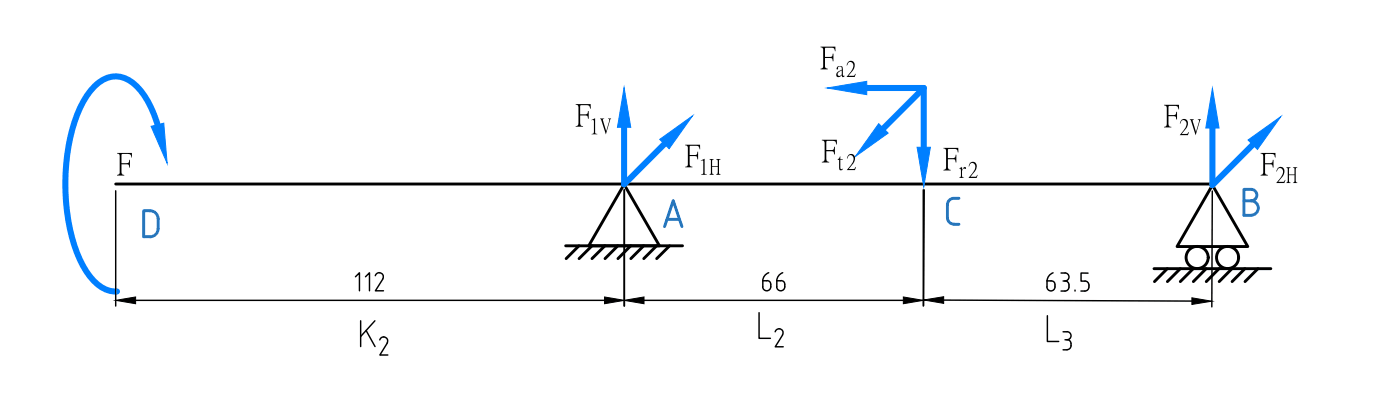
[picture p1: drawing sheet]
<svg xmlns="http://www.w3.org/2000/svg" width="245mm" height="69mm" viewBox="0 0 245 69" stroke-linecap="round" stroke-linejoin="round" font-family="sans-serif">
<!-- layer: AM_0 -->
<g fill="none" stroke="#000" stroke-width=".51">
<path d="M20.3 32.2h192.2M109.4 32.3l6.2 10.7h-12.4zM212.6 32.4l6.2 10.8h-12.4zM99.2 43h20.5M101.5 43l-2.2 2.3M103.8 43l-2.3 2.3M106.1 43l-2.3 2.3M108.3 43l-2.2 2.3M110.6 43l-2.3 2.3M112.8 43l-2.2 2.3M115.1 43l-2.2 2.3M117.4 43l-2.3 2.3"/>
<path d="M202.3 47h20.5M204.6 47l-2.2 2.3M206.9 47l-2.2 2.3M209.2 47l-2.3 2.3M211.5 47l-2.3 2.3M213.7 47l-2.2 2.3M216 47l-2.3 2.3M218.3 47l-2.3 2.3M220.5 47l-2.2 2.3"/>
<circle cx="209.9" cy="45.1" r="1.94"/>
<circle cx="215.2" cy="45.1" r="1.94"/>
</g>
<!-- layer: AM_5 -->
<path d="M152 15.4h10M162 15.4v10.4M162 15.4l-7.1 7.1M27.7 22.1a15.1 15.1 0 0 0-4.3-7.5 4.6 4.6 0 0 0-6.5 .2 17.7 17.7 0 0 0-4.6 9.3 37 37 0 0 0 1.3 20.3 11.9 11.9 0 0 0 4.3 5.9l.8 .4 .9 .3h.9M109.4 22.3v10l7.1-7.1M212.6 22.4v10l7-7.1" fill="none" stroke="#007fff" stroke-width="1.1"/>
<g fill="#007fff" stroke="#007fff" stroke-width=".18">
<path d="M160.8 25.8h2.3l-1.1 6.9z"/>
<path d="M154.1 21.6l1.6 1.7-5.7 4.1z"/>
<path d="M109.4 15.3l1.2 7h-2.3z"/>
<path d="M115.7 24.4l5.7-4.1-4.1 5.7z"/>
<path d="M212.6 15.5l1.1 6.9h-2.3z"/>
<path d="M218.8 24.5l5.7-4.1-4 5.8z"/>
<path d="M145 15.4l7-1.2v2.4z"/>
<path d="M26.5 22.1l2.2-.5 .6 7z"/>
</g>
<!-- layer: AM_0 -->
<g fill="#000">
<path d="M100.9 18.2h2.7v.8h-.1a.56 .56 0 0 0-.8-.6h-.9l-.1 .2v1.4h.9a.44 .44 0 0 0 .5-.6h.1v1.4h-.1a.44 .44 0 0 0-.5-.6h-.9v1.3a.44 .44 0 0 0 .5 .6v.1h-1.3v-.1a.48 .48 0 0 0 .5-.7v-2.5a.43 .43 0 0 0-.5-.6zM143.9 8.2h2.6v.8h-.1a.56 .56 0 0 0-.7-.6h-1l-.1 .1v1.5h.9a.44 .44 0 0 0 .5-.6h.1v1.3h-.1a.43 .43 0 0 0-.5-.5h-.9v1.3a.44 .44 0 0 0 .5 .5v.1h-1.2v-.1a.45 .45 0 0 0 .4-.6v-2.6a.42 .42 0 0 0-.4-.5zM148.7 10.8l.3-.1h.4l.3 .1 .1 .4-.1 .9-1 1.2h1l.3-.4-.2 .6h-1.4l.9-1.1 .3-.8-.1-.5-.3-.2h-.4l-.4 .6zM204.1 18.3h2.6v.8h-.1a.56 .56 0 0 0-.7-.6h-.9l-.1 .2v1.4h.8a.44 .44 0 0 0 .5-.5h.2v1.3h-.2a.44 .44 0 0 0-.5-.6h-.8v1.3a.44 .44 0 0 0 .5 .6v.1h-1.3v-.1a.48 .48 0 0 0 .5-.6v-2.6a.43 .43 0 0 0-.5-.5zM20.5 26.8h2.6v.8h-.1a.56 .56 0 0 0-.7-.7h-.8l-.2 .2v1.5h.9a.43 .43 0 0 0 .5-.6h.1v1.3h-.1a.41 .41 0 0 0-.1-.4 .41 .41 0 0 0-.4-.1h-.9v1.3a.44 .44 0 0 0 .5 .5v.1h-1.3v-.1a.46 .46 0 0 0 .5-.6v-2.6a.42 .42 0 0 0-.5-.5zM103.7 21l.6-.3v2.5l.4 .3-1-.1a.32 .32 0 0 0 .4-.3v-1.9a.24 .24 0 0 0-.1-.2 .24 .24 0 0 0-.3 .1zM105.2 20.7l.7 .1a.36 .36 0 0 0-.2 .3 .36 .36 0 0 0 .1 .3l.5 1.6 .5-1.8a.33 .33 0 0 0-.2-.5l.5 .1-.1 .2-.8 2.5-.7-2.3zM120.1 25.3h2.6l.1 .8h-.2a.54 .54 0 0 0-.7-.6h-.9l-.1 .2v1.4h.9a.41 .41 0 0 0 .4-.1 .41 .41 0 0 0 .1-.4h.1v1.3h-.1a.42 .42 0 0 0-.5-.6h-.9v1.3a.44 .44 0 0 0 .5 .6v.1h-1.3v-.1a.45 .45 0 0 0 .5-.6v-2.6a.42 .42 0 0 0-.5-.6zM122.9 28.1l.6-.3v2.6l.4 .2-1-.1a.3 .3 0 0 0 .4-.3v-1.9a.24 .24 0 0 0-.2-.2 .24 .24 0 0 0-.2 0zM124.4 27.8h.7l-.2 .2-.1 1.1h1v-1.1l-.3-.2h.8l-.2 .3v2.2l.2 .3h-.8l.3-.3v-1.1h-1l.1 1.1 .2 .3-.7-.1a.31 .31 0 0 0 .2-.4v-2.1zM144.1 24.5h2.6v.8h-.1a.56 .56 0 0 0-.7-.6h-.9l-.1 .2v1.4h.9a.43 .43 0 0 0 .4-.6h.2v1.3h-.2a.42 .42 0 0 0-.4-.5h-.9v1.3a.46 .46 0 0 0 .5 .5v.1h-1.3v-.1a.48 .48 0 0 0 .5-.6v-2.6a.44 .44 0 0 0-.5-.5zM147.3 27.4v.5h.5v.1h-.5v1.2a.29 .29 0 0 0 .1 .4 .29 .29 0 0 0 .4-.1l-.3 .3a.35 .35 0 0 1-.4-.5v-1.3l-.2-.1z"/>
<path d="M148.8 27.1l.4-.2 .4 .1 .3 .7-.1 .6-1 1.3h1l.3-.4-.2 .6h-1.4l.8-1.1 .4-.8-.1-.4-.4-.3-.4 .1-.3 .5zM165.4 25.9h2.6v.8h-.1a.56 .56 0 0 0-.7-.6h-.9l-.1 .1v1.5h.9a.45 .45 0 0 0 .4-.6h.2v1.3h-.2a.42 .42 0 0 0-.4-.5h-.9v1.3a.44 .44 0 0 0 .5 .5v.1h-1.3v-.1a.46 .46 0 0 0 .5-.6v-2.6a.42 .42 0 0 0-.5-.5zM168.2 29.5l.5-.3v.5l.2-.3a.2 .2 0 0 1 .2-.2 .2 .2 0 0 1 .2 .1 .2 .2 0 0 1-.1 .3 .37 .37 0 0 0-.5 .3v.8a.29 .29 0 0 0 .3 .4l-.8 .1 .2-.2 .1-.2v-1.1zM170.2 28.4l.3-.1 .5 .1 .2 .3v.5l-.3 .8-.8 .9h1l.3-.3-.2 .6h-1.4l.8-1 .4-.9-.1-.5-.4-.3-.4 .2-.3 .4zM207.1 21.1l.3-.2 .3-.1 .3 .2 .2 .3-.1 .9-.9 1.2h.9l.4-.3-.2 .6h-1.5l.9-1.1 .3-.8-.1-.5-.4-.3-.3 .1-.4 .5zM208.6 20.9h.7a.34 .34 0 0 0-.2 .3 .34 .34 0 0 0 .1 .4l.5 1.5 .5-1.7a.35 .35 0 0 0-.2-.5h.5l-.1 .2-.8 2.6-.7-2.4zM221 26.8h2.6v.8h-.1a.58 .58 0 0 0-.7-.7h-.8l-.2 .2v1.5h.9a.45 .45 0 0 0 .4-.6h.2v1.3h-.2a.41 .41 0 0 0 0-.4 .41 .41 0 0 0-.4-.1h-.9v1.3a.42 .42 0 0 0 .5 .5v.1h-1.3v-.1a.46 .46 0 0 0 .5-.6v-2.6a.42 .42 0 0 0-.5-.5zM224.1 29.4l.4-.2 .4 .1 .3 .6-.1 .7-1 1.2h.9l.4-.3-.2 .5h-1.4l.8-1 .3-.8v-.5l-.4-.3-.4 .1-.3 .5zM225.5 29.3h.8l-.3 .2v1h1v-.8a.27 .27 0 0 0-.3-.4h.7l-.2 .3v2.1l.2 .3h-.7a.35 .35 0 0 0 .3-.5v-.8h-1v.9a.31 .31 0 0 0 .3 .4h-.8a.34 .34 0 0 0 .3-.5v-1.9z"/>
<path d="M146.8 11.7l.6-.1 .3 .1 .1 1.4 .1 .2 .2-.1-.1 .2a.25 .25 0 0 1-.3 .1 .25 .25 0 0 1-.1-.4l-.5 .4-.4-.2-.1-.3 .1-.3 .9-.5-.1-.5-.4-.1-.2 .2a.19 .19 0 0 1 0 .2 .19 .19 0 0 1-.2 .1zM147.1 12.6l-.2 .3a.36 .36 0 0 0 .3 .4 .36 .36 0 0 0 .4-.4v-.6z"/>
</g>
<!-- layer: AM_5 -->
<g fill="none" stroke="#000" stroke-width=".25">
<path d="M20.3 33.4v20.2M109.4 33.2v20.4M109.5 33.2v20.4M161.9 33.2v20.4M162 33.2l-.1 20.3M212.5 33.4v20.3M23.8 52.6h82.2M62.3 48.4l.7-.7v3.2M63.2 56.1v4.6M64.1 48.4l.7-.7v3.2M64.2 57.8l1.6 2.9M65.7 56.1l-2.5 2.8"/>
<path d="M66.5 47.7a.73 .73 0 0 0-.7 .6M66.5 47.7a.69 .69 0 0 1 .6 1.1M67.1 48.8l-1.3 2.1h1.4M67.3 59a.69 .69 0 0 1 .6 1M67.3 59a.73 .73 0 0 0-.7 .5M112.9 52.6h45.5M133.1 54.7v4.5h2M133.7 49.1a1.3 1.3 0 0 1 1.3 .2 1.01 1.01 0 0 1-.6 1.6 .71 .71 0 0 1-.7-.7zM134.8 47.7a1.6 1.6 0 0 0-1.1 1.4M135.9 58.1a.7 .7 0 0 1 .9-.5 .7 .7 0 0 1 .4 1M136.2 49.1a1.3 1.3 0 0 1 1.2 .2 1.01 1.01 0 0 1-.5 1.6 .71 .71 0 0 1-.7-.7zM137.2 58.6l-1.3 2.1h1.4"/>
<path d="M137.2 47.7a1.6 1.6 0 0 0-1 1.4M165.4 52.5l43.6 .2M183.6 49.2a1.35 1.35 0 0 1 1.2 .1 .99 .99 0 0 1-.6 1.6 .71 .71 0 0 1-.7-.7zM183.6 55.3v4.5h2M184.6 47.8a1.6 1.6 0 0 0-1 1.4M186 47.8h.7M186.4 58.1h.7a.74 .74 0 0 1 .7 .9 .74 .74 0 0 1-1.1 .5M186.4 49.2h.3M186.7 47.8a.71 .71 0 0 1 .7 .7 .71 .71 0 0 1-.7 .7M186.7 49.2a.91 .91 0 0 1 .7 .9 .91 .91 0 0 1-.7 .8h-.7M187.1 59.5a.79 .79 0 0 1 .7 1M188.5 50.8v.1"/>
<path d="M189.5 50.9h.7M190.2 49.2a.71 .71 0 0 1 .7 .7M190.8 47.8h-1.3v1.4h.7M190.9 49.9a.84 .84 0 0 1-.7 1M67.9 60.1l-1.3 2h1.4M186.4 61.2h.7M187.8 60.5a.71 .71 0 0 1-.7 .7"/>
</g>
<path d="M20.3 52.6l3.5-.6v1.2zM106 52l3.5 .6-3.5 .6zM109.4 52.6l3.5-.6v1.2zM158.4 52l3.5 .6-3.5 .6zM162 52.5l3.4-.6v1.2zM209 52.1l3.5 .6-3.5 .6z" fill="#000" stroke="#000" stroke-width=".18"/>
<!-- layer: AM_0 -->
<path d="M27.7 38.3a1.39 1.39 0 0 0-1.4-1.4h-1.1v4.5a2.1 2.1 0 0 0 2.2-.5l.3-.8M27.7 38.3v1.8M116.5 39.7l1.5-4.6 1.6 4.6M117 38.4h2.1M166.1 38.1a1.13 1.13 0 0 0 1.1 1.1M167.2 34.7a1.13 1.13 0 0 0-1.1 1.1v2.3M167.2 39.3h.9M167.2 34.7h.9M218.1 35.2h1.3M219.3 33.1a1.01 1.01 0 0 1 1.1 1 1.01 1.01 0 0 1-1.1 1.1 1.26 1.26 0 0 1 1.3 1.2 1.26 1.26 0 0 1-1.3 1.3M219.4 33.1h-1.3v4.6h1.3" fill="none" stroke="#2776bb" stroke-width=".51"/>
</svg>
